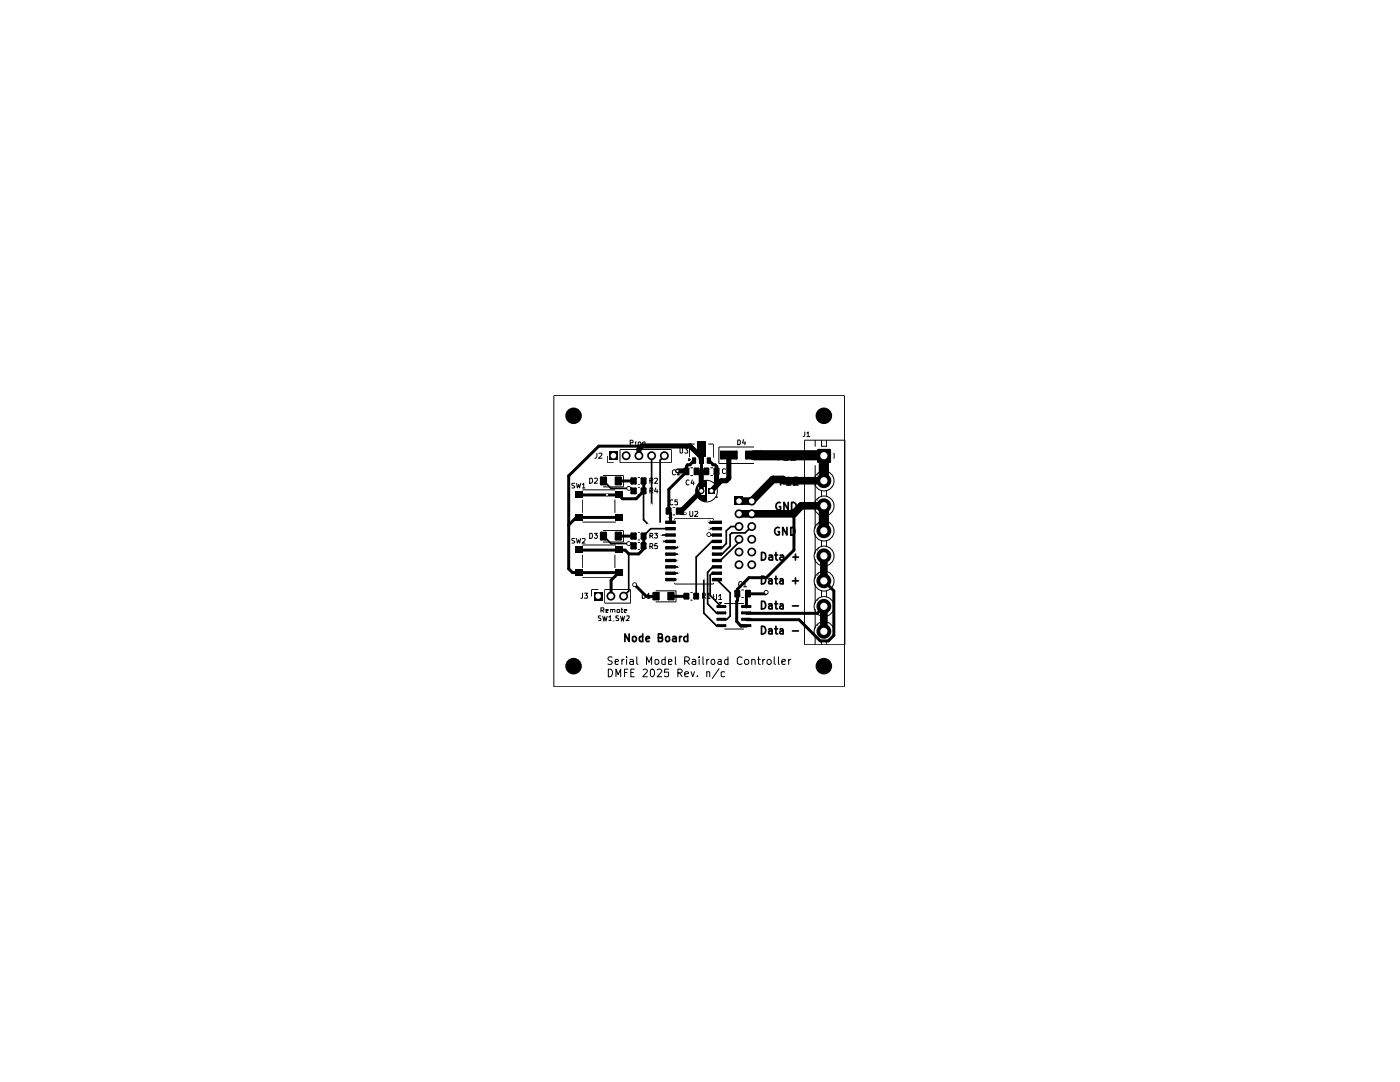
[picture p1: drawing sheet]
<svg xmlns="http://www.w3.org/2000/svg" width="279mm" height="216mm" viewBox="0 0 279 216" stroke-linecap="round" stroke-linejoin="round" font-family="sans-serif">
<g fill="none" stroke="#000" stroke-width=".2">
<path d="M110.5 78.9h58v58.1h-58zM114.7 96.4l-.6 .1v.3l.6 .3-.1 .3h-.5M115.1 96.4l.1 1 .3-.7 .2 .7 .2-1M116.2 96.7l.3-.3v1M116.2 97.4h.6M116.3 97.8h6.4M116.3 99.7v2.6M117.7 95.4h.4a.58 .58 0 0 1 .2 .7 .58 .58 0 0 1-.6 .3zM118.7 95.5l.4-.1 .1 .4-.6 .6h.6M119.1 90.4v.7l-.2 .3h-.2M119.5 90.5l.6-.1v.3l-.6 .7h.6M120.4 94.9h4v2.3h-4"/>
<path d="M121.2 91v1.3h1.3M122.7 99.7v2.6M123.7 89.7h10.3v2.6h-10.3zM125.8 88.3h.5v-.4l-.5-.1v1.1M126.8 88.2v.7M127 88.2l-.2 .1M127.3 98.8h.4M127.3 95.3h.4M127.3 96.7h.4M127.3 97.2h.4M127.4 88.3l.3-.1 .2 .1-.1 .6-.4-.1zM128.7 88.2v.8l-.1 .2-.3-.1"/>
<path d="M128.7 88.3l-.2-.1-.3 .1 .1 .6h.4M129.7 95.9h.4l.2-.1-.1-.4h-.5v1M129.7 98l.5-.1 .1-.3-.2-.2h-.4v1M130 95.9l.3 .5M130 98l.3 .4M130.6 95.5l.5-.1 .1 .2-.6 .8h.6M130.9 97.4l-.3 .6h.7M131.1 97.7v.7M134.3 99.8l-.4-.1-.2 .3v.5l.3 .3 .3-.1M134.8 93.9l-.3-.2-.3 .3 .1 .7h.5M135.1 93.9l.2-.2 .4 .2v.3l-.6 .5h.6M135.2 99.7h-.5v.5h.5v.5h-.5"/>
<path d="M135.7 89.4v.9l.2 .1 .3-.1v-.9M136.6 89.4h.6l-.3 .3 .3 .2v.4h-.6M137.5 91.5l.3 .2-.3 .3zM137.5 95.8a.45 .45 0 0 0-.6 .5 .45 .45 0 0 0 .6 .4M137.8 91.7h.1M137.8 93.3h.5M137.8 94.9h.5M138.2 95.8l-.3 .6h.6M138.4 96.1v.7M138.6 88.6h-1v2.6M138.9 97.7v.6M139 97.3v1.4"/>
<path d="M139.1 97.2v1.6M139.1 96.9v2.2M139.2 96.8v.4M139.2 98.8v.4M139.3 96.6v.6M139.3 98.8v.5M139.4 96.6v.6M139.4 98.8v.6M139.5 96.5v.7M139.5 98.8v.6M139.6 96.5v.7M139.6 98.8v.7"/>
<path d="M139.7 96.4v.8M139.7 98.8v.8M139.7 96.3v.9M139.7 98.8v.9M139.8 96.2v1M139.8 98.8v.9M139.9 96.2v1M139.9 98.8v1M140 96.1v1.1M140 98.8v1.1M140.1 96.1v1.1M140.1 98.8v1.1"/>
<path d="M140.2 96.1v1.1M140.2 98.8v1.1M140.3 96v1.2M140.3 98.8v1.1M140.4 96v1.2M140.4 98.8v1.2M140.5 96v1.2M140.5 98.8v1.2M140.6 96v1.2M140.6 98.8v1.2M140.7 96v1.2M140.7 98.8v1.2"/>
<path d="M140.8 95.9v1.3M140.8 98.8v1.2M140.8 95.9v4.1M140.9 95.9v4.1M141 95.9v4.1M141.3 88.6h1.1v2.7M141.8 93.3h.5M141.8 94.9h.5M142.9 99.2h.4M143 99v.4M144.8 93.6h-.4l-.2 .1v.6l.2 .2 .4-.1M145.1 93.6h.6l-.3 .3 .3 .1v.4h-.6"/>
<path d="M147.2 87.8h.4l.1 .2v.6l-.1 .1h-.4zM148.4 87.7l-.2 .7h.6M148.7 88.1v.6M150.5 89.2h-7v3.3h7M160 90.5l.6 .5-.6 .4zM160.6 91h.1M160.6 90.7v-2.9h8v40.8h-8v-37.3M160.6 86.2v.7l-.2 .2h-.1M161 86.4l.3-.2v.9M161 87.1h.6M162.6 90.4v1.1M162.7 87.8v1.3"/>
<path d="M162.7 92.8v2.7M162.7 96.6v3.9M163 99.8h.1M163 94.8h.1M163.3 99.5h.1M163.3 94.5h.1M163.9 92.8h1.1M163.9 89.1h1.1M164 87.8v1.3M164 92.8v1.4M164 97.8v1.4M165 87.8v1.3"/>
<path d="M165 92.8v1.4M165 97.8v1.4M165.7 97.4v.1M165.9 97.2h.1M166.4 90.4v1.1M114.7 107.4l-.6 .1 .1 .4 .5 .2-.1 .3h-.5M115.1 107.4l.1 1 .3-.7 .2 .7 .2-1M116.2 118.4v.9l-.3 .1M116.2 107.5l.5-.1 .1 .5-.6 .5h.6M116.3 115.2h.1M116.3 108.8h.1M116.3 104.2h.1"/>
<path d="M116.3 110.7v2.6M116.3 115.2h6.4M116.3 108.8h6.4M116.3 104.2h6.4M116.7 118.4h.6l-.4 .4 .4 .2-.1 .4-.5-.1M117.7 106.4h.4a.59 .59 0 0 1 .1 .7 .59 .59 0 0 1-.5 .3zM118.6 106.4h.6l-.3 .4h.3v.5l-.2 .1-.4-.1M119.4 117.6h-1.3v1.4M120.4 105.9h4v2.3h-4M120.7 117.6h5.2v2.8h-5.2zM122.7 115.2h.1M122.7 108.8h.1"/>
<path d="M122.7 104.2h.1M122.7 110.7v2.6M127.3 109.7h.4M127.3 106.3h.4M127.3 107.7h.4M127.3 108.2h.4M128.2 118.4h.2l.4 .2v.5l-.2 .3h-.4zM129.2 118.7l.3-.3v1M129.2 119.4h.5M129.7 109h.5l.1-.3-.2-.2h-.4v1M129.7 106.9h.4l.2-.2-.1-.3h-.5v1M130 109l.3 .5"/>
<path d="M130 106.9l.3 .5M130.6 106.4h.6l-.3 .4 .3 .1-.1 .5-.5-.1M130.8 117.9h4.1v2.2h-4.1M131.1 108.5h-.4l-.1 .5 .5-.1v.6l-.5-.1M133.5 103.2h.7l-.4 .6zM133.8 103.8h.1M134.2 101.2h.5M134.2 102.7h.5M134.7 116.3v.2h7.7v-.2M134.7 103.8v-.3h7.7v.3M137.7 102v1h.5l.1-1M137.8 118.2h.4"/>
<path d="M137.8 119.8h.4M138.7 102.1l.4-.1 .2 .4-.7 .6h.7M140.2 119l.5-.1 .1-.3-.2-.2h-.4v1M140.5 119l.3 .4M141.1 118.7l.4-.3v1M141.1 119.4h.6M142.4 118.6l.1 1 .5-.1v-.9M143.4 119l.4-.4v1M143.4 119.6h.6M148 117.7h.5M148 119.2h.5M148 116.2l-.4-.1a.52 .52 0 0 0-.2 .6 .52 .52 0 0 0 .6 .3v-.1"/>
<path d="M148.4 116.3l.3-.2v1M148.4 117.1h.6M162.7 101.6v3.8M162.7 106.5v3.9M162.7 111.5v3.9M162.7 116.5v3.9M163 104.8h.1M163 119.8h.1M163 109.8h.1M163 114.8h.1M163.3 104.5h.1M163.3 119.5h.1"/>
<path d="M163.3 109.5h.1M163.3 114.5h.1M164 102.8v1.4M164 107.8v1.4M164 112.8v1.4M164 117.8v1.4M165 102.8v1.4M165 107.8v1.4M165 112.8v1.4M165 117.8v1.4M165.7 117.5h.1M165.7 102.4v.1"/>
<path d="M165.7 107.4v.1M165.7 112.4v.1M165.9 102.2h.1M165.9 107.2h.1M165.9 112.2h.1M165.9 117.2h.1M119.9 121.8l.6-.1v-.3l-.6-.1v.9M119.9 122.9l-.5 .1v.2l.4 .2 .1 .3-.5 .1M120.2 121.8l.3 .4M120.3 122.9l.2 .9 .2-.7 .2 .7 .3-.9M120.9 122l.5-.2v-.2h-.5v.6h.5M121.4 133.5a.77 .77 0 0 1 .9 .8 .77 .77 0 0 1-.9 .7z"/>
<path d="M121.5 123.1l.3-.2v.9M121.5 123.8h.5M121.8 121.7l.4-.1v.6M121.8 121.6v.6M122.2 131.1h-.6l-.3 .4a.6 .6 0 0 0 .7 .4l.2 .4-.3 .3-.6-.1M122.2 121.7l.4-.1 .1 .6M122.6 123.8l-.1 .2M122.8 132.1l.6-.2-.1-.3-.5 .1v.7l.1 .2 .5-.1M122.9 135v-1.5l.5 1.1 .5-1.1v1.5M123.1 121.7l.5-.1v.6l-.5-.1zM123.5 122.9h-.5a.44 .44 0 0 0 0 .4 .44 .44 0 0 0 .5 .2l-.1 .3h-.5M123.8 122.9l.3 .9 .1-.7 .2 .7 .3-.9"/>
<path d="M123.9 121.6h.4M124.1 121.3v.9h.2M124.1 131.6v1M124.5 131.6h-.1l-.3 .3M124.6 122l.5-.2-.1-.2-.4 .1v.4l.4 .1M124.6 134.2h.5M125 123l.5-.1 .1 .2-.6 .7h.6M125 131.1v.1M125 131.6v1M125.3 133.5h-.7v1.5M125.7 131.7h.6l.1 .9M125.9 134.2h.5"/>
<path d="M126.4 131.9l-.5 .1-.3 .2v.2l.3 .2 .5-.1M126.6 133.5h-.7v1.5h.7M127.1 131.1v1.3l.2 .2M128.4 133.7l.1-.2h.4l.3 .3v.1l-.9 1.1h.9M129 132.6v-1.5l.5 1.1 .5-1.1v1.5M129.8 133.8l.3-.3a.82 .82 0 0 1 .6 .8 .82 .82 0 0 1-.6 .7l-.3-.3zM130.7 131.7l.3-.1 .3 .1 .2 .2v.4a.45 .45 0 0 1-.8 .1zM131.1 133.7l.1-.1a.6 .6 0 0 1 .9 .2l-.1 .3-.9 .9h1M132.8 131.7l-.5-.1-.2 .1v.7l.2 .2 .5-.1M132.8 131.1v1.5M133.4 132.1l.7-.2-.2-.3-.5 .1v.8h.6M133.4 133.5h-.7l-.1 .7 .7-.1 .1 .8-.2 .1-.6-.1"/>
<path d="M134.8 131.1v1.4l.2 .1M135.3 134.3l.7-.1 .1-.4-.3-.3h-.5v1.5M135.6 134.3l.5 .7M136.6 131.9l.8-.1 .2-.2-.1-.4-.3-.1h-.6v1.5M136.6 134.5l.8-.1-.1-.3-.4-.1-.3 .2 .1 .8h.6M137.1 131.9l.5 .7M137.9 134l.4 1 .3-1M138.2 131.7h.6l.1 .9M138.9 131.9l-.6 .1-.2 .2v.2l.2 .2 .6-.1M139.2 134.9v.1M139.5 131.1v.1M139.5 131.6v1"/>
<path d="M140.3 131.1v1.4l.2 .1M141.1 134.1h.5v.9M141.1 131.6v1M141.1 134v1M141.5 131.6h-.2l-.2 .3M142 131.7l.2-.1 .4 .1v.8l-.4 .1-.3-.3zM143.3 131.7h.6v.9M143.5 133.4l-1.3 2M143.5 120.2h.6l-.3 .3zM143.8 120.5h.1M143.9 131.9l-.6 .2v.1v.2l.2 .2 .4-.1M144.6 120.4h3.9"/>
<path d="M144.6 125.5h3.9M144.6 134.1h-.7v.8l.3 .1h.4M145.3 131.7l-.4-.1-.3 .3v.4l.3 .3 .4-.1M145.3 131.1v1.5M148.1 131.2l-.1-.1a.55 .55 0 0 0-.9 .4l.1 .9 .4 .2 .5-.2M148.7 131.7l.2-.1 .4 .1 .1 .2v.4a.47 .47 0 0 1-.4 .3 .47 .47 0 0 1-.4-.3zM150 131.7h.1a.36 .36 0 0 1 .6 .1v.8M150 131.6v1M151.2 131.6h.5M151.4 131.1v1.3l.3 .2M152.2 131.6v1M152.7 131.6l-.5 .3"/>
<path d="M153.2 131.7l.2-.1 .4 .1 .1 .2v.4a.47 .47 0 0 1-.4 .3 .47 .47 0 0 1-.4-.3zM154.5 131.1v1.3l.3 .2M155.4 131.1v1.4l.1 .1M156 132.1l.7-.2v-.2l-.4-.1-.3 .2v.6l.3 .2 .4-.1M157.4 131.6v1M157.8 131.6h-.2l-.2 .3M162.7 121.5v3.9M162.7 126.5v2.1M163 124.8h.1M163.3 124.5v.1M164 122.8v1.4M164 127.8v.8"/>
<path d="M165 122.8v1.4M165 127.8v.8M165.7 122.5h.1M165.7 127.5h.1M165.9 122.2h.1M165.9 127.2h.1"/>
<circle cx="125.5" cy="97.4" r=".38"/>
<circle cx="141" cy="98" r="2.16"/>
<circle cx="164.5" cy="96" r="1.99"/>
<circle cx="125.5" cy="108.5" r=".38"/>
<circle cx="126.7" cy="116.7" r=".38"/>
<circle cx="141.5" cy="106.7" r=".38"/>
<circle cx="152.9" cy="118.2" r=".38"/>
<circle cx="164.5" cy="106" r="1.99"/>
<circle cx="164.5" cy="111" r="1.99"/>
<circle cx="164.5" cy="101" r="1.99"/>
<circle cx="164.5" cy="115.9" r="1.99"/>
<circle cx="164.5" cy="126" r="1.99"/>
<circle cx="164.5" cy="121" r="1.99"/>
</g>
<g fill="none" stroke="#000" stroke-width=".34">
<path d="M120.5 95.9l1.4 1.5h4.1l.5 .6M128.4 98v5.7l.8 .8v.2M130 90.9v9.8M132.6 90.9l-.9 1v12.6M154.7 91.2h1.2M155.2 96.2h1.2M155.3 90.6v1.2M155.8 95.6v1.2M156.5 90.7l.4-.4v1.5M156.5 91.8h.8M157 95.7l.3-.2 .1-.3v1.6M157 96.8h.8"/>
<path d="M157.9 90.4l.6-.1h.2v.4l-.9 1.1h.9M158.4 95.4l.6-.2 .2 .1 .1 .4-1 1.1h1M120.5 106.9l1.4 1.6h4.1l.5 .5M125.5 110.5v7.4l-1 1.1M131.9 106.7l1.9 .1M132.2 107.9l1.6 .1M132.9 115.5h1.8v.3h-1.8zM132.9 110.4h1.8v.3h-1.8zM132.9 104.1h1.8v.3h-1.8zM132.9 105.3h1.8v.4h-1.8zM132.9 106.6h1.8v.3h-1.8zM132.9 107.9h1.8v.3h-1.8z"/>
<path d="M132.9 109.1h1.8v.4h-1.8zM132.9 111.7h1.8v.3h-1.8zM132.9 112.9h1.8v.4h-1.8zM132.9 114.2h1.8v.4h-1.8zM133.8 105.5h-3.9l-1.5 1.4M133.8 115.7h1.4M135.2 111.7l-.2 .1h-1.2M135.5 114.2l-.3 .2h-1.4M135.5 112.9l-.2 .2h-1.5M135.5 110.5l-1.7 .1M135.5 109l-.5 .3h-1.2M140.5 115.5v6.8l2.5 2.6h.9"/>
<path d="M141.5 106.7l1.6 .1M141.5 105.4l1.6 .1M142.2 115.5h1.7v.3h-1.7zM142.2 110.4h1.7v.3h-1.7zM142.2 104.1h1.7v.3h-1.7zM142.2 105.3h1.7v.4h-1.7zM142.2 106.6h1.7v.3h-1.7zM142.2 107.9h1.7v.3h-1.7zM142.2 109.1h1.7v.4h-1.7zM142.2 111.7h1.7v.3h-1.7zM142.2 112.9h1.7v.4h-1.7zM142.2 114.2h1.7v.4h-1.7z"/>
<path d="M143.1 114.4h-1l-.4 .4v4l2.2 2.3M143.1 113.1h-.9l-1 1.1v6.3l1.8 1.8h.9M143.1 115.7l2.6 2.6v4.6l-.7 .7h-1.1M143.1 108h-1l-3.2 3.2v7.8M147.5 105.1h-1.6l-1 .8v2.6l-.8 .8h-1M147.5 107.6v.6l-3.7 3.6h-.7M150 105.1l-1.3 1.2h-2.7l-.3 .4v2.3l-1.6 1.6h-1M152 115a.77 .77 0 0 1 .8 .7 .77 .77 0 0 1-.8 .8zM152 120h.3a.79 .79 0 0 1 .5 .9 .79 .79 0 0 1-.8 .6zM152 110.2a.77 .77 0 0 1 .8 .8 .77 .77 0 0 1-.8 .8zM153.4 115.6h.6l.1 .9M153.5 110.8h.6l.1 1"/>
<path d="M154.1 115.8l-.7 .2v.4h.7M154.2 111.1l-.5 .1-.3 .2 .3 .4 .5-.1M154.6 115.5h.6M154.6 110.7h.6M154.9 115v1.4l.3 .1M154.9 120v1.4l.3 .1M154.9 110.2v1.3l.1 .3h.2M155.5 105.3a.71 .71 0 0 0-.9 .7 .71 .71 0 0 0 .9 .7v-.6h-.2M155.7 100.3a.7 .7 0 0 0-.9 .7 .7 .7 0 0 0 .9 .7l.1-.6h-.3M155.7 115.6h.5l.1 .9M155.7 110.8h.6l.1 1M156.3 115.8l-.5 .1-.2 .3 .2 .3 .5-.1"/>
<path d="M156.4 111.1l-.5 .1-.3 .2 .3 .4 .5-.1M157.1 105.2v1.6l-.9-1.6v1.6M157.3 100.2v1.6l-.8-1.6v1.6M157.8 105.2a.77 .77 0 0 1 .9 .8 .77 .77 0 0 1-.9 .8zM158 100.2a.78 .78 0 0 1 .9 .8 .78 .78 0 0 1-.9 .8zM158.2 115.9h1.1M158.2 111.2h1.1M158.7 110.6v1.2M158.7 115.3v1.2M125.6 126.5v1.5l-.9-1.5v1.5M126.2 127.2l.5-.2 .3 .3v.4l-.3 .3-.5-.2zM128.3 127.1l-.5-.1-.2 .3 .1 .6h.6"/>
<path d="M128.3 126.5v1.5M128.9 127.5l.7-.2-.1-.3-.5 .1-.1 .7 .2 .2 .4-.1M131.4 127.3l.7-.1 .1-.5-.3-.2h-.5v1.5h.6l.2-.1v-.4v-.2h-.3M132.8 127.3l.3-.3 .4 .1 .1 .7-.5 .2-.3-.3zM134.3 127.1h.6l.1 .9M135 127.3l-.6 .1-.2 .3 .2 .3 .6-.1M135.6 127v1M136.1 127l-.5 .3M137.2 127.1l-.5-.1-.2 .3v.4l.2 .3 .5-.1M137.2 126.5v1.5M143.2 120.9h1.6v.3h-1.6zM143.2 124.7h1.6v.3h-1.6z"/>
<path d="M143.2 122.2h1.6v.2h-1.6zM143.2 123.4h1.6v.3h-1.6zM148.1 120.9h1.7v.3h-1.7zM148.1 124.7h1.7v.3h-1.7zM148.1 122.2h1.7v.2h-1.7zM148.1 123.4h1.7v.3h-1.7zM152 125h.3a.79 .79 0 0 1 .5 .9 .79 .79 0 0 1-.8 .6zM153.4 120.6h.6l.1 .9M153.4 125.6h.6l.1 .9M154.1 120.8l-.7 .2v.4h.7M154.1 125.9l-.7 .1v.4h.7M154.6 120.5h.6"/>
<path d="M154.6 125.5h.6M154.9 125v1.4l.3 .1M155.7 120.6h.5l.1 .9M155.7 125.6h.5l.1 .9M156.3 120.8l-.5 .1-.2 .3 .2 .3 .5-.1M156.3 125.9h-.5l-.2 .3 .2 .3 .5-.1M158.2 120.9h1.1M158.2 125.9h1.1"/>
</g>
<g fill="#000">
<path d="M114.7 98h1.5v1.3h-1.5zM120 95.3h.9v1.3h-.9zM121.6 90.1h1.7v1.7h-1.7zM122.7 98h1.5v1.3h-1.5zM122.9 95.3h1v1.3h-1zM126.1 95.5h.7v.9h-.7zM126.1 97.5h.7v.9h-.7zM128.1 95.5h.7v.9h-.7zM128.1 97.5h.7v.9h-.7zM136.6 93.6h.7v1h-.7zM137.4 91.4l.3 .3-.3 .2zM138.3 91.4h.4v.9h-.4z"/>
<path d="M138.7 93.6h.7v1h-.7zM139.5 91.1h.9v1.4h-.9zM140.6 93.6h.7v1h-.7zM139.1 88h1.7v3.1h-1.7zM141.2 91.4h.4v.9h-.4zM141.3 97.4h1.3v1.1h-1.3zM142.7 93.6h.6v1h-.6zM143.9 90.2h3.1v1.2h-3.1zM148.9 90.2h3.1v1.2h-3.1zM160 90.5l.6 .5-.6 .4zM163.3 89.8h2.3v2.3h-2.3zM114.7 102.5h1.5v1.4h-1.5z"/>
<path d="M114.7 113.5h1.5v1.3h-1.5zM114.7 109h1.5v1.3h-1.5zM118.5 118.1h1.7v1.7h-1.7zM120 106.3h.9v1.3h-.9zM122.7 102.5h1.5v1.4h-1.5zM122.7 113.5h1.5v1.3h-1.5zM122.7 109h1.5v1.3h-1.5zM122.9 106.3h1v1.3h-1zM126.1 106.5h.7v.9h-.7zM126.1 108.5h.7v.9h-.7zM128.1 106.5h.7v.9h-.7zM128.1 108.5h.7v.9h-.7z"/>
<path d="M130.5 118.4h.9v1.1h-.9zM132.9 104.1h1.8v.3h-1.8zM132.9 105.3h1.8v.4h-1.8zM132.9 106.6h1.8v.3h-1.8zM132.9 107.9h1.8v.3h-1.8zM132.9 109.1h1.8v.4h-1.8zM132.9 110.4h1.8v.3h-1.8zM132.9 111.7h1.8v.3h-1.8zM132.9 112.9h1.8v.4h-1.8zM132.9 114.2h1.8v.4h-1.8zM132.9 115.5h1.8v.3h-1.8zM133.1 101.5h.7v.9h-.7z"/>
<path d="M133.4 118.4h1v1.1h-1zM133.4 103.2h.7l-.3 .5zM135.1 101.5h.7v.9h-.7zM136.6 118.5h.7v.9h-.7zM138.6 118.5h.7v.9h-.7zM142.2 115.5h1.7v.3h-1.7zM142.2 114.2h1.7v.4h-1.7zM142.2 112.9h1.7v.4h-1.7zM142.2 111.7h1.7v.3h-1.7zM142.2 110.4h1.7v.3h-1.7zM142.2 109.1h1.7v.4h-1.7zM142.2 107.9h1.7v.3h-1.7z"/>
<path d="M142.2 106.6h1.7v.3h-1.7zM142.2 105.3h1.7v.4h-1.7zM142.2 104.1h1.7v.3h-1.7zM146.6 99.1h1.7v1.7h-1.7zM146.8 117.9h.7v1.1h-.7zM148.9 117.9h.7v1.1h-.7zM143.2 124.7h1.6v.3h-1.6zM143.2 120.9h1.6v.3h-1.6zM143.2 122.2h1.6v.2h-1.6zM143.2 123.4h1.6v.3h-1.6zM143.5 120.1h.5l-.2 .4zM148.1 124.7h1.7v.3h-1.7z"/>
<path d="M148.1 123.4h1.7v.3h-1.7zM148.1 122.2h1.7v.2h-1.7zM148.1 120.9h1.7v.3h-1.7z"/>
<circle cx="114.5" cy="83" r="1.65"/>
<circle cx="125" cy="90.9" r=".89"/>
<circle cx="127.5" cy="90.9" r=".89"/>
<circle cx="130" cy="90.9" r=".89"/>
<circle cx="132.6" cy="90.9" r=".89"/>
<circle cx="140" cy="98" r=".64"/>
<circle cx="150" cy="100" r=".89"/>
<circle cx="164.4" cy="83" r="1.65"/>
<circle cx="164.4" cy="95.9" r="1.48"/>
<circle cx="121.9" cy="119" r=".89"/>
<circle cx="124.5" cy="119" r=".89"/>
<circle cx="147.5" cy="110.1" r=".89"/>
<circle cx="147.5" cy="102.5" r=".89"/>
<circle cx="147.5" cy="107.6" r=".89"/>
<circle cx="147.5" cy="105.1" r=".89"/>
<circle cx="147.5" cy="112.7" r=".89"/>
<circle cx="150" cy="110.1" r=".89"/>
<circle cx="150" cy="107.6" r=".89"/>
<circle cx="150" cy="102.5" r=".89"/>
<circle cx="150" cy="105.1" r=".89"/>
<circle cx="150" cy="112.7" r=".89"/>
<circle cx="164.4" cy="115.9" r="1.48"/>
<circle cx="164.4" cy="100.9" r="1.48"/>
<circle cx="164.4" cy="110.9" r="1.48"/>
<circle cx="164.4" cy="105.9" r="1.48"/>
<circle cx="114.5" cy="132.9" r="1.65"/>
<circle cx="164.4" cy="132.9" r="1.65"/>
<circle cx="164.4" cy="121" r="1.48"/>
<circle cx="164.4" cy="126" r="1.48"/>
</g>
<g fill="none" stroke="#000" stroke-width=".59">
<path d="M123.5 96h3M128.2 89h-8.7l-6 6v18.5l.8 .8h9.2l-1.5 1.5v3.2M128.5 96v2l-1.5 1.5h-2.8l-.7-.7h-8M138.5 91.9l-.8 .8h-.5l-.2 .3v1.1l-3.5 3.6v4.3l.3 .4v1.9M139.1 94.1h1.9M140 91.8v2.3M141.5 91.9l.8 .8h.4l.3 .4v1M123.5 103.2h-8.5l-1.5 1.6M123.5 107h3M126.7 116.7l2.3 2.3h2M128.5 107v2.5l-1 1h-2l-.7-.7h-9.3M134 119h3"/>
<path d="M135.5 102l.5 .5h.8M141.5 104l.3 .3h1.3M152.9 118.2l-.1 .3h-3.5l-.3 .3v2.3M158.5 102.6v7.2l-5.6 5.5h-3.4l-2.3 2.3v2.2l-.2 .2v4l.9 .9h1.1M164.5 115.9l1.9 2v8.9l-1.1 1.1h-1.6l-4.2-4.2h-10.5M164.5 121l-1.4 1.4h-14.1"/>
</g>
<path d="M127.5 90.9v-1.2l.7-.7h9.5l2.3 2.2v.6M135.2 94l1.8 .1M140 94.1v3.9l-4 3.9h-.5M145.5 90.8v4.6l-.6 .5h-1l-1.9 2.1 1-1.1v-2.8" fill="none" stroke="#000" stroke-width="1"/>
<path d="M164.4 95.9h-7.9l-.3-.2h-1.9l-4.3 4.3h-2.5M164.4 110.9v5M164.4 100.9h-4.5l-1.5 1.6h-10.9M164.4 121v5" fill="none" stroke="#000" stroke-width="1.5"/>
<path d="M150.4 90.8h13.9l.1 5.1M164.4 100.9v5" fill="none" stroke="#000" stroke-width="2"/>
<g fill="none" stroke="#000" stroke-width=".51">
<path d="M120 95.3h.9v1.3h-.9zM122.9 95.3h1v1.3h-1zM126.1 95.5h.7v.9h-.7zM126.1 97.5h.7v.9h-.7zM128.1 95.5h.7v.9h-.7zM128.1 97.5h.7v.9h-.7zM136.6 93.6h.7v1h-.7zM138.7 93.6h.7v1h-.7zM140.6 93.6h.7v1h-.7zM142.7 93.6h.6v1h-.6zM143.9 90.2h3.1v1.2h-3.1zM148.9 90.2h3.1v1.2h-3.1z"/>
<path d="M163.3 89.8h2.3v2.3h-2.3zM120 106.3h.9v1.3h-.9zM122.9 106.3h1v1.3h-1zM126.1 106.5h.7v.9h-.7zM126.1 108.5h.7v.9h-.7zM128.1 106.5h.7v.9h-.7zM128.1 108.5h.7v.9h-.7zM130.5 118.4h.9v1.1h-.9zM133.1 101.5h.7v.9h-.7zM133.4 118.4h1v1.1h-1zM135.1 101.5h.7v.9h-.7zM136.6 118.5h.7v.9h-.7z"/>
<path d="M138.6 118.5h.7v.9h-.7zM146.8 117.9h.7v1.1h-.7zM148.9 117.9h.7v1.1h-.7z"/>
</g>
<path d="M138.3 91.5h.4v.8h-.4zM141.3 91.5h.4v.8h-.4z" fill="none" stroke="#000" stroke-width=".42"/>
<g fill="#fff">
<path d="M125.3 108.2h.4v.5h-.4z"/>
<path d="M131.6 104.3h.2l.1 .2-.1 .2h-.2l-.1-.2z"/>
<path d="M132.1 107.8h.2l.1 .1-.1 .2h-.2l-.2-.2z"/>
<path d="M121.1 98.5h.2l.1 .2-.1 .2h-.2l-.2-.2z"/>
<path d="M131.8 106.5h.2l.1 .2-.1 .2h-.2l-.1-.2z"/>
<path d="M129.1 104.5h.2l.1 .2-.1 .2h-.2l-.1-.2z"/>
<path d="M126.5 116.4h.4v.5h-.4z"/>
<path d="M135.4 110.3h.2l.1 .2-.1 .2h-.2l-.1-.2z"/>
<path d="M135.4 112.8h.2l.1 .1-.1 .2h-.2l-.1-.2z"/>
<path d="M135.4 114h.2l.1 .2-.1 .2h-.2l-.1-.2z"/>
<path d="M135.4 108.8h.2l.1 .2-.1 .2h-.2l-.1-.2z"/>
<path d="M135.1 111.5h.2l.1 .2-.1 .2h-.2l-.1-.2z"/>
<path d="M135.1 115.5h.2l.1 .2-.1 .2h-.2l-.1-.2z"/>
<path d="M125.3 97.2h.4v.5h-.4z"/>
<path d="M135.1 93.8h.2l.1 .2-.1 .2h-.2l-.1-.2z"/>
<path d="M136.6 102.3h.2l.1 .1-.1 .2h-.2l-.1-.2z"/>
<path d="M129.9 100.5h.2l.1 .2-.1 .2h-.2l-.2-.2z"/>
<path d="M152.7 118h.4v.4h-.4z"/>
<path d="M141.4 103.8h.2l.1 .2-.1 .2h-.2l-.1-.2z"/>
<path d="M141.3 106.5h.4v.4h-.4z"/>
<path d="M141.4 105.2h.2l.1 .2-.1 .2h-.2l-.1-.2z"/>
<path d="M140.4 115.3h.2l.1 .2-.1 .2h-.2l-.2-.2z"/>
<circle cx="164.4" cy="105.9" r=".72"/>
<circle cx="164.4" cy="110.9" r=".72"/>
<circle cx="164.4" cy="115.9" r=".72"/>
<circle cx="164.4" cy="121" r=".72"/>
<circle cx="164.4" cy="126" r=".72"/>
<circle cx="164.4" cy="90.9" r=".72"/>
<circle cx="164.4" cy="95.9" r=".72"/>
<circle cx="164.4" cy="100.9" r=".72"/>
<circle cx="150" cy="100" r=".55"/>
<circle cx="122.4" cy="90.9" r=".55"/>
<circle cx="125" cy="90.9" r=".55"/>
<circle cx="127.5" cy="90.9" r=".55"/>
<circle cx="130" cy="90.9" r=".55"/>
<circle cx="132.6" cy="90.9" r=".55"/>
<circle cx="119.4" cy="119" r=".55"/>
<circle cx="121.9" cy="119" r=".55"/>
<circle cx="124.5" cy="119" r=".55"/>
<circle cx="142" cy="98" r=".38"/>
<circle cx="139.9" cy="98" r=".38"/>
<circle cx="147.5" cy="100" r=".55"/>
<circle cx="147.5" cy="102.5" r=".55"/>
<circle cx="150" cy="102.5" r=".55"/>
<circle cx="147.5" cy="105.1" r=".55"/>
<circle cx="150" cy="105.1" r=".55"/>
<circle cx="147.5" cy="107.6" r=".55"/>
<circle cx="150" cy="107.6" r=".55"/>
<circle cx="147.5" cy="110.1" r=".55"/>
<circle cx="150" cy="110.1" r=".55"/>
<circle cx="147.5" cy="112.7" r=".55"/>
<circle cx="150" cy="112.7" r=".55"/>
</g>
</svg>
